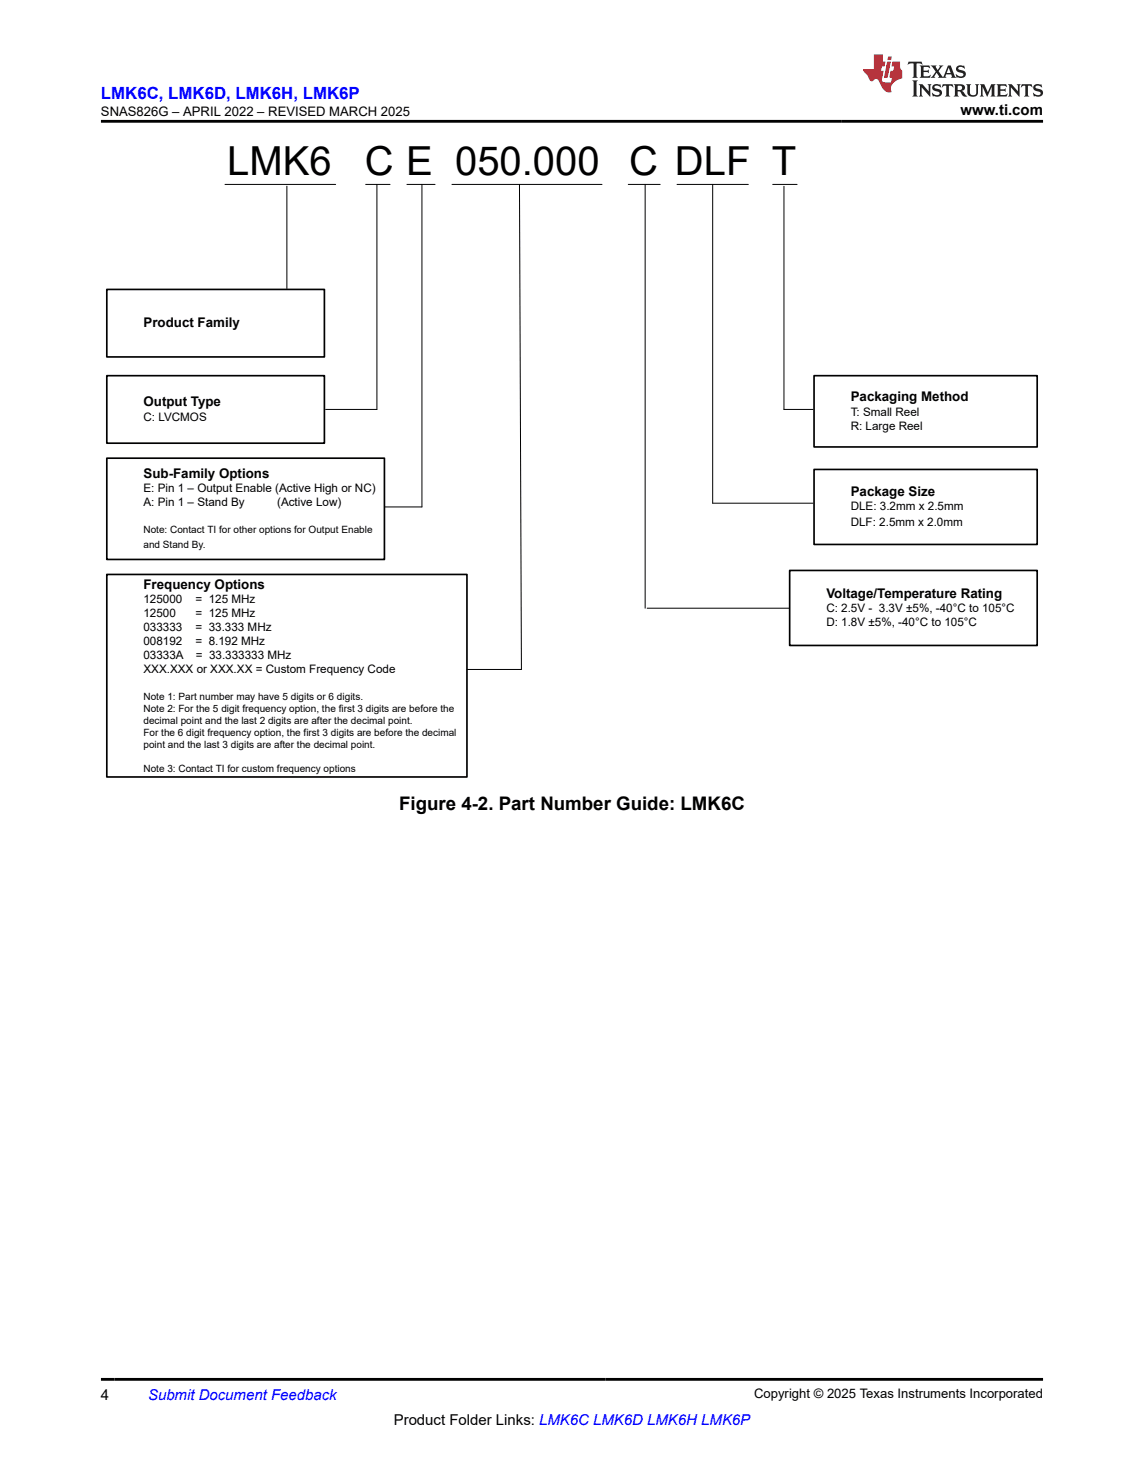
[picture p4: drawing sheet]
<svg xmlns="http://www.w3.org/2000/svg" width="216mm" height="279mm" viewBox="0 0 216 279" stroke-linecap="round" stroke-linejoin="round" font-family="sans-serif">
<defs><g id="words">
<g font-size="7.6">
<text x="42.9" y="33.1">LMK6</text>
<text x="68.9" y="33.1">C</text>
<text x="76.6" y="33.1">E</text>
<text x="85.9" y="33">050.000</text>
<text x="118.8" y="33.1">C</text>
<text x="127.4" y="33.1">DLF</text>
<text x="145.7" y="33.1">T</text>
</g>
<text font-size="3.5" x="75.3" y="152.8">Figure 4-2. Part Number Guide: LMK6C</text>
<text font-size="3.2" fill="#00f" x="19" y="18.7">LMK6C, LMK6D, LMK6H, LMK6P</text>
<g font-size="2.8">
<text x="181.3" y="21.8">www.ti.com</text>
<text x="19" y="264.2">4</text>
<text x="74.3" y="269">Product Folder Links: LMK6C LMK6D LMK6H LMK6P</text>
</g>
<text font-size="2.8" fill="#00f" x="27.9" y="264.2">Submit Document Feedback</text>
<g font-size="2.5">
<text x="19" y="21.9">SNAS826G – APRIL 2022 – REVISED MARCH 2025</text>
<text x="27.1" y="61.8">Product Family</text>
<text x="27.1" y="76.7">Output Type</text>
<text x="160.6" y="75.8">Packaging Method</text>
<text x="27.1" y="90.2">Sub-Family Options</text>
<text x="160.6" y="93.6">Package Size</text>
<text x="27.1" y="111.1">Frequency Options</text>
<text x="156" y="112.9">Voltage/Temperature Rating</text>
<text x="142.3" y="263.9">Copyright © 2025 Texas Instruments Incorporated</text>
</g>
<g font-size="2.2">
<text x="27.1" y="79.5">C: LVCMOS</text>
<text x="160.6" y="78.5">T: Small Reel</text>
<text x="160.6" y="81.1">R: Large Reel</text>
<text x="27.1" y="92.9">E: Pin 1 – Output Enable (Active High or NC)</text>
<text x="27.1" y="95.6">A: Pin 1 – Stand By</text>
<text x="52.3" y="95.6">(Active Low)</text>
<text x="160.6" y="96.4">DLE: 3.2mm x 2.5mm</text>
<text x="160.6" y="99.3">DLF: 2.5mm x 2.0mm</text>
<text x="27.1" y="113.9">125000</text>
<text x="36.9" y="113.9">= 125 MHz</text>
<text x="27.1" y="116.5">12500</text>
<text x="27.1" y="119.2">033333</text>
<text x="36.9" y="116.5">= 125 MHz</text>
<text x="36.9" y="119.2">= 33.333 MHz</text>
<text x="156" y="115.6">C: 2.5V - 3.3V ±5%, -40°C to 105°C</text>
<text x="156" y="118.3">D: 1.8V ±5%, -40°C to 105°C</text>
<text x="27.1" y="121.8">008192</text>
<text x="27.1" y="124.4">03333A</text>
<text x="36.9" y="121.8">= 8.192 MHz</text>
<text x="36.9" y="124.4">= 33.333333 MHz</text>
<text x="27.1" y="127.1">XXX.XXX or XXX.XX = Custom Frequency Code</text>
</g>
<g font-size="1.9">
<text x="27.1" y="100.6">Note: Contact TI for other options for Output Enable</text>
<text x="27.1" y="103.4">and Stand By.</text>
<text x="27.1" y="132.1">Note 1: Part number may have 5 digits or 6 digits.</text>
<text x="27.1" y="134.4">Note 2: For the 5 digit frequency option, the first 3 digits are before the</text>
<text x="27.1" y="136.6">decimal point and the last 2 digits are after the decimal point.</text>
<text x="27.1" y="138.9">For the 6 digit frequency option, the first 3 digits are before the decimal</text>
<text x="27.1" y="141.2">point and the last 3 digits are after the decimal point.</text>
<text x="27.1" y="145.7">Note 3: Contact TI for custom frequency options</text>
</g>
</g></defs>
<path d="M69 34.8h4.6M127.8 34.8h13.4M145.8 34.8h4.6" fill="none" stroke="#000" stroke-width=".19"/>
<g fill="#fff">
<path d="M40.3 27.7h24.8v6.2h-24.8z" fill-rule="evenodd"/>
<path d="M82.5 25.8h34.1v9.9h-34.1z" fill-rule="evenodd"/>
<path d="M144.4 27.7h7.1v6.2h-7.1z" fill-rule="evenodd"/>
</g>
<path d="M71.1 34.8v42.5" fill="none" stroke="#000" stroke-width=".19"/>
<path d="M75.4 27.7h7.1v6.2h-7.1z" fill-rule="evenodd" fill="#fff"/>
<path d="M42.5 34.8h20.8M54.1 35.1v19.4M76.8 34.8h5.3M79.6 34.8v60.9h-7.1M85.3 34.8h28.3M98 34.8l.4 91.6h-10.3M61.4 77.3h9.7" fill="none" stroke="#000" stroke-width=".19"/>
<path d="M20.2 70.9h41v12.8h-41zM20.2 86.5h52.3v19.1h-52.3zM20.2 108.4h67.9v38.3h-67.9z" fill="none" stroke="#000" stroke-width=".32"/>
<path d="M117.5 27.7h7.8v6.2h-7.8z" fill-rule="evenodd" fill="#fff"/>
<path d="M118.6 34.8h6M121.8 34.8v80" fill="none" stroke="#000" stroke-width=".19"/>
<path d="M126 27.7h17v6.2h-17z" fill-rule="evenodd" fill="#fff"/>
<path d="M134.5 34.8v60.2h18.9M148 35.2v42.1h5.4M122.1 114.8h28.5" fill="none" stroke="#000" stroke-width=".19"/>
<path d="M20.2 54.6h41v12.8h-41zM153.6 70.9h42.1v13.5h-42.1zM153.6 88.6h42.1v14.2h-42.1z" fill="none" stroke="#000" stroke-width=".32"/>
<path d="M149 107.7h46.7v14.2h-46.7z" fill-rule="evenodd" fill="#fff"/>
<path d="M149 107.7h46.7v14.2h-46.7z" fill="none" stroke="#000" stroke-width=".32"/>
<path d="M171.5 11.6l-.2 .6a.81 .81 0 0 1 1.1-.1v2.2l-.2 .4h1l-.2-.4v-2.2a.95 .95 0 0 1 1.1 .1l-.2-.6zM173.6 12.4l.2 .3v1.6l-.2 .4h1.9l.1-.6a1.17 1.17 0 0 1-1.3 .3v-.8h.6l.4 .2v-.7l-.4 .2h-.6v-.5l.2-.2a1 1 0 0 1 1 .3l-.1-.5zM175.7 12.4l.9 1.1-1 1.2h.9l-.2-.2 .5-.8 .4 .8-.2 .2h1.6l-.2-.2 .2-.5h.9l.1 .5-.1 .2h.9l-.2-.4-.8-1.9h-.5l-.9 2.1-.9-1.1 .9-1h-.8l.2 .2-.4 .6-.4-.6 .2-.2zM179 12.8l.4 1h-.7zM180.7 12.5a.65 .65 0 0 0-.2 .7 .65 .65 0 0 0 .6 .5l.6 .1 .1 .3a.79 .79 0 0 1-.7 .4 .79 .79 0 0 1-.7-.5l.1 .7 .2-.1a.93 .93 0 0 0 1.1 0 .93 .93 0 0 0 .4-.9 1.46 1.46 0 0 0-1.2-.6l-.1-.3a1.09 1.09 0 0 1 1.2 .2l-.2-.6-.1 .1-.5-.2zM172.2 15.2l.2 .4v2.2l-.2 .4h1l-.2-.4v-2.2l.2-.4zM173.4 15.9l.2 .4v1.5l-.2 .4h.8l-.3-.4 .1-1.3 1.6 1.8v-2l.2-.4h-.7l.1 .2 .1 1.1-1.2-1.3zM176.2 16a.65 .65 0 0 0-.2 .8 .65 .65 0 0 0 .6 .4l.6 .2 .1 .2a.79 .79 0 0 1-.7 .4 .79 .79 0 0 1-.7-.5l.1 .7 .2-.1a.93 .93 0 0 0 1.1 .1 .93 .93 0 0 0 .4-1 1.46 1.46 0 0 0-1.2-.5l-.1-.4a1.09 1.09 0 0 1 1.2 .2l-.1-.6-.2 .1-.5-.1zM177.9 15.9l-.1 .6a.63 .63 0 0 1 .8-.3v1.6l-.3 .4h1l-.2-.4v-1.6a.66 .66 0 0 1 .8 .3l-.1-.6zM180 15.9l.2 .4v1.5l-.2 .4h1l-.2-.2-.1-.7h.5l.1 .2a.79 .79 0 0 0 1.2 .6l-1-.9a.61 .61 0 0 0 .6-.6 .61 .61 0 0 0-.5-.7zM180.8 16.2h.1a.47 .47 0 0 1 .5 .1 .47 .47 0 0 1 .1 .5l-.1 .1-.7 .1zM182.3 15.9l.2 .2a2.27 2.27 0 0 0 .4 2 1.04 1.04 0 0 0 1.7-.7v-1.3l.2-.2h-.8l.2 .4v1.1a.6 .6 0 0 1-.6 .6 .6 .6 0 0 1-.6-.6v-1.1l.3-.4zM184.9 15.9l.2 .4v1.5l-.2 .4h.8l-.3-.4v-1.4l.9 1.9 .9-1.9v1.4l-.3 .4h1l-.2-.4v-1.5l.2-.4h-.8l-.7 1.5-.6-1.5zM188.1 15.9l.2 .4v1.5l-.2 .4h1.9l.1-.6a1.17 1.17 0 0 1-1.3 .3v-.8h.6l.4 .2v-.6l-.4 .2h-.6v-.6l.2-.1a1.01 1.01 0 0 1 1 .3l-.1-.6zM190.2 15.9l.3 .4v1.5l-.3 .4h.8l-.2-.4v-1.3l1.6 1.8v-2l.2-.4h-.7l.2 .2v1.1l-1.2-1.3zM192.8 15.9l-.1 .6a.63 .63 0 0 1 .8-.3v1.6l-.3 .4h1l-.2-.4v-1.6a.66 .66 0 0 1 .8 .3l-.1-.6zM195.2 16a.65 .65 0 0 0-.2 .8 .65 .65 0 0 0 .6 .4l.6 .2 .2 .2a.79 .79 0 0 1-.7 .4 .79 .79 0 0 1-.7-.5l.1 .7 .2-.1a.93 .93 0 0 0 1 .1 .93 .93 0 0 0 .5-1 1.46 1.46 0 0 0-1.3-.5v-.4a1.09 1.09 0 0 1 1.2 .2l-.2-.6-.2 .1-.5-.1z" fill="#231f20"/>
<path d="M164.9 10.3v2.7h-2l.1 .4 .8 1a.95 .95 0 0 0 1 .9 .59 .59 0 0 1 .5-.4 .59 .59 0 0 1 .5 .3l.4 .8a1.59 1.59 0 0 0 2.1 1.4 1.61 1.61 0 0 1 1-2.3l1-.3-.1-1.5a1.59 1.59 0 0 1-.3-1.7h-1.5l-.2 .9h.6l-.2 .9h-.5l-.2 .9v.3l.4 .1-.1 .9h-.7a.73 .73 0 0 1-1-.7l.3-1.5h-.5l.1-.9h.5l.2-.9h-.5v-1.3zM167.4 11.6l-.6 3.1h.7l.6-3.1zM167.6 10.7l-.1 .6h.7l.1-.6z" fill="#ed1c24"/>
<path d="M19 22.9h177.8M19 260.4h177.8" fill="none" stroke="#000" stroke-width=".53"/>
<use href="#words"/>
</svg>
